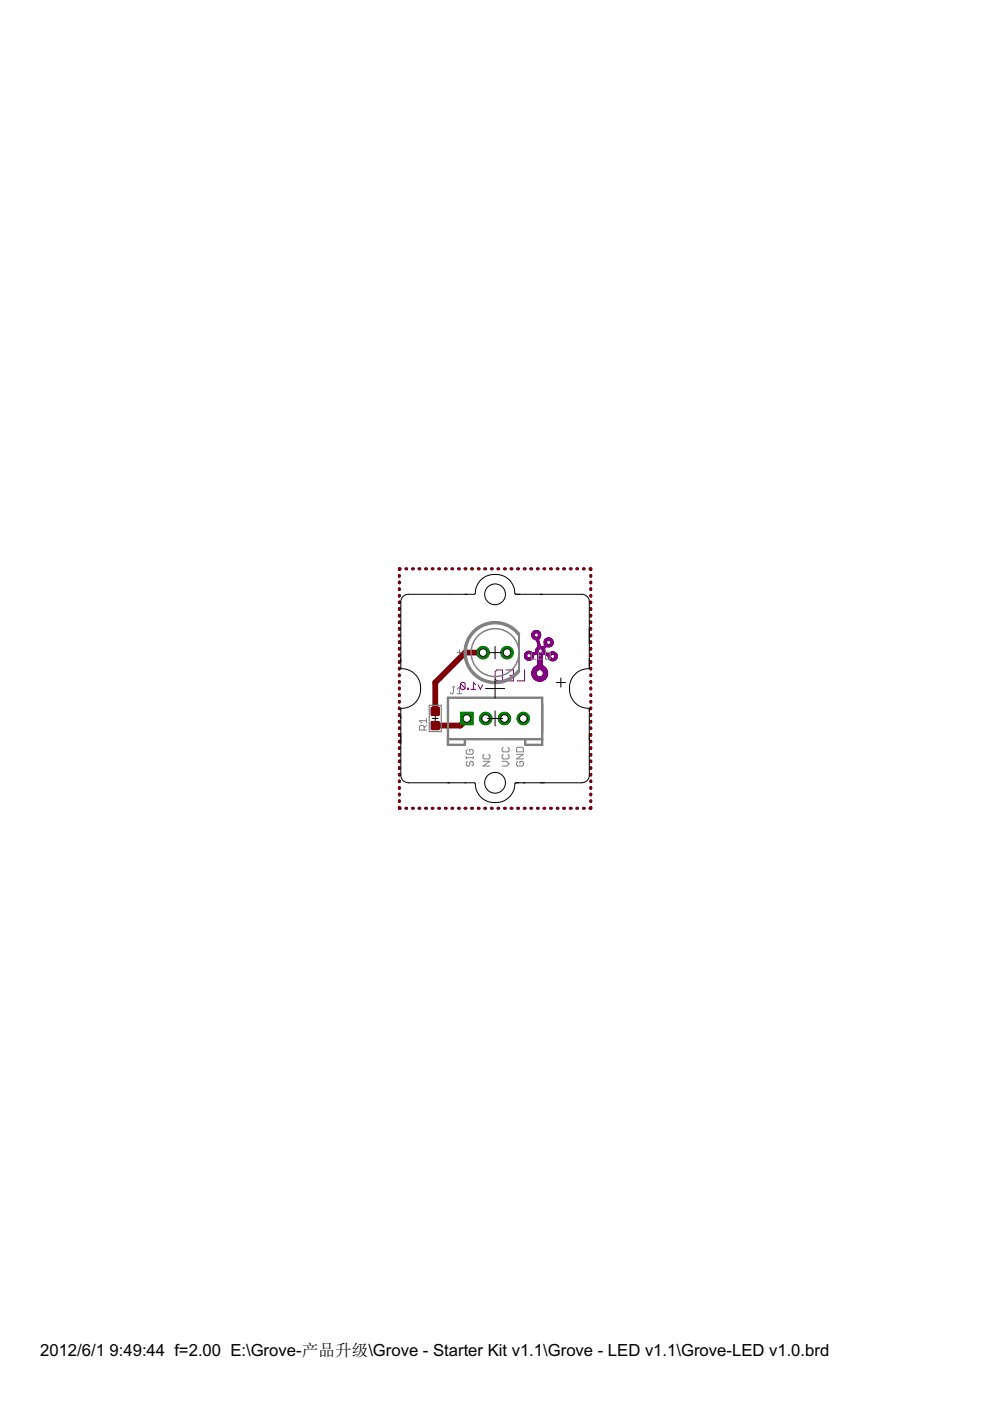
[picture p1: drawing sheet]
<svg xmlns="http://www.w3.org/2000/svg" width="210mm" height="297mm" viewBox="0 0 210 297" stroke-linecap="round" stroke-linejoin="round" font-family="sans-serif">
<defs><g id="words">
<g font-size="4">
<text x="8.5" y="287.5">2012/6/1</text>
<text x="23.2" y="287.5">9:49:44 f=2.00 E:\Grove-产品升级\Grove - Starter Kit v1.1\Grove - LED v1.1\Grove-LED v1.0.brd</text>
</g>
</g></defs>
<path d="M117.9 144.7h2M118.9 143.7v2" fill="none" stroke="#000" stroke-width=".21"/>
<path d="M97.6 144.9v1l.3 .3h.5l.2-.3M97.6 144.9l.3-.2h.5l.2 .2v1M97.6 144.9l1 1M99.1 145.9h.3v.3h-.3zM99.9 146.2h1M100.9 145.2l-.5-.5v1.5M101.4 145.2l.5 1 .5-1M105 142.4l.4-.4h1.1v2.4h-1.1l-.4-.4zM107.3 142h1.6v2.4h-1.6M108.1 143.2h.8M111.2 142v2.4h-1.6" fill="none" stroke="#800080" stroke-width=".21"/>
<g fill="#800080" stroke="#800080" stroke-width=".21">
<path d="M114 144.4h.8z"/>
<path d="M114 144.3l1 .1z"/>
<path d="M113.7 144.3h1.4z"/>
<path d="M113.7 144.2l1.5 .1z"/>
<path d="M113.6 144.2h1.7z"/>
<path d="M113.5 144.1l1.9 .1z"/>
<path d="M113.5 144.1h1.9z"/>
<path d="M113.3 144l2.2 .1z"/>
<path d="M113.3 144h2.2z"/>
<path d="M113.2 143.9l2.5 .1z"/>
<path d="M113.2 143.9h2.5z"/>
<path d="M113.1 143.8l2.6 .1z"/>
<path d="M113.1 143.8h2.6z"/>
<path d="M113.1 143.7l2.7 .1z"/>
<path d="M113.1 143.7h2.7z"/>
<path d="M113.1 143.6l2.8 .1z"/>
<path d="M112.9 143.6h3z"/>
<path d="M114.5 143.5l1.4 .1z"/>
<path d="M112.9 143.5l1.5 .1z"/>
<path d="M114.7 143.5h1.3z"/>
<path d="M112.9 143.5h1.3z"/>
<path d="M114.8 143.4l1.2 .1z"/>
<path d="M112.9 143.4l1.2 .1z"/>
<path d="M114.8 143.4h1.2z"/>
<path d="M112.8 143.4h1.2z"/>
<path d="M114.9 143.3l1.1 .1z"/>
<path d="M112.9 143.3l1 .1z"/>
<path d="M115 143.3h1.1z"/>
<path d="M112.9 143.3h1z"/>
<path d="M115 143.2l1.1 .1z"/>
<path d="M112.8 143.2l1.1 .1z"/>
<path d="M115 143.2h1.1z"/>
<path d="M112.8 143.2h1.1z"/>
<path d="M115.1 143.1l1 .1z"/>
<path d="M112.8 143.1l1 .1z"/>
<path d="M115.1 143.1h1z"/>
<path d="M112.8 143.1h.9z"/>
<path d="M115.1 143l1 .1z"/>
<path d="M112.8 143l.9 .1z"/>
<path d="M115.1 143h1z"/>
<path d="M112.8 143h.9z"/>
<path d="M115.2 142.9l.9 .1z"/>
<path d="M112.8 142.9l.9 .1z"/>
<path d="M115.2 142.9h.9z"/>
<path d="M112.8 142.9h.9z"/>
<path d="M115.2 142.8l.9 .1z"/>
<path d="M112.8 142.8l.9 .1z"/>
<path d="M115.2 142.8h.9z"/>
<path d="M112.8 142.8h.9z"/>
<path d="M115.2 142.7h.9z"/>
<path d="M112.8 142.7h.9z"/>
<path d="M115.2 142.6h.9z"/>
<path d="M112.8 142.6h.9z"/>
<path d="M115.1 142.5l1 .1z"/>
<path d="M112.8 142.5l.9 .1z"/>
<path d="M115.1 142.5h1z"/>
<path d="M112.8 142.5h.9z"/>
<path d="M115.1 142.4l1 .1z"/>
<path d="M112.8 142.4l.9 .1z"/>
<path d="M115.1 142.3l1 .1z"/>
<path d="M112.8 142.3l1 .1z"/>
<path d="M115.1 142.3h1z"/>
<path d="M112.8 142.3h1z"/>
<path d="M115 142.3h1.1z"/>
<path d="M112.8 142.3h1.1z"/>
<path d="M115 142.2h1.1z"/>
<path d="M112.9 142.2h1z"/>
<path d="M114.9 142.2h1.1z"/>
<path d="M112.9 142.2h1.1z"/>
<path d="M114.8 142.1h1.2z"/>
<path d="M112.9 142.1h1.1z"/>
<path d="M114.8 142l1.2 .1z"/>
<path d="M113 142l1.1 .1z"/>
<path d="M114.6 142h1.3z"/>
<path d="M113 142h1.2z"/>
<path d="M112.9 141.9l3 .1z"/>
<path d="M112.9 141.9h3z"/>
<path d="M113 141.9h2.9z"/>
<path d="M113.1 141.8h2.8z"/>
<path d="M113.1 141.8h2.7z"/>
<path d="M113.1 141.7h2.7z"/>
<path d="M113.1 141.6l2.6 .1z"/>
<path d="M113.2 141.6h2.5z"/>
<path d="M113.2 141.5l2.5 .1z"/>
<path d="M113.3 141.5h2.3z"/>
<path d="M113.3 141.4l2.2 .1z"/>
<path d="M113.4 141.4h2.1z"/>
<path d="M113.5 141.4h1.9z"/>
<path d="M113.5 141.3h1.9z"/>
<path d="M113.6 141.2l1.7 .1z"/>
<path d="M113.7 141.2h1.5z"/>
<path d="M113.8 141.1l1.3 .1z"/>
<path d="M113.9 141.1h1.1z"/>
<path d="M113.9 141l1.1 .1z"/>
<path d="M114 141h1z"/>
<path d="M114 140.9l1 .1z"/>
<path d="M114 140.9h1z"/>
<path d="M114 140.8l1 .1z"/>
<path d="M114 140.8h1z"/>
<path d="M114 140.7l1 .1z"/>
<path d="M114 140.7h1z"/>
<path d="M114 140.6l1 .1z"/>
<path d="M114 140.6h1z"/>
<path d="M114 140.5l1 .1z"/>
<path d="M114 140.5h1z"/>
<path d="M114 140.4l1 .1z"/>
<path d="M114 140.4h1z"/>
<path d="M114 140.3l1 .1z"/>
<path d="M114 140.3h1z"/>
<path d="M114 140.2l1 .1z"/>
<path d="M114 140.2h1z"/>
<path d="M114 140.1l1 .1z"/>
<path d="M116.9 140.1h.5z"/>
<path d="M114 140.1h1z"/>
<path d="M116.8 140l.8 .1z"/>
<path d="M114 140l1 .1z"/>
<path d="M116.7 140h1z"/>
<path d="M114 140h1z"/>
<path d="M111.9 140h.5z"/>
<path d="M116.6 139.9l1.2 .1z"/>
<path d="M114 139.9l1 .1z"/>
<path d="M111.8 139.9l.8 .1z"/>
<path d="M116.6 139.9h1.2z"/>
<path d="M114 139.9h1z"/>
<path d="M111.7 139.9h.9z"/>
<path d="M116.4 139.8l1.5 .1z"/>
<path d="M114 139.8l1 .1z"/>
<path d="M111.6 139.8l1.2 .1z"/>
<path d="M116.4 139.8h1.5z"/>
<path d="M114 139.8h1z"/>
<path d="M111.5 139.8h1.3z"/>
<path d="M116.4 139.7l1.5 .1z"/>
<path d="M114 139.7l1 .1z"/>
<path d="M111.5 139.7l1.3 .1z"/>
<path d="M116.3 139.7h1.7z"/>
<path d="M114 139.7h1z"/>
<path d="M111.4 139.7h1.6z"/>
<path d="M117.3 139.6l.7 .1z"/>
<path d="M116.3 139.6l.8 .1z"/>
<path d="M114 139.6l1 .1z"/>
<path d="M111.4 139.6l1.6 .1z"/>
<path d="M117.3 139.6h.8z"/>
<path d="M116.3 139.6h.7z"/>
<path d="M114 139.6h1z"/>
<path d="M111.3 139.6h1.7z"/>
<path d="M117.4 139.5l.7 .1z"/>
<path d="M116.2 139.5l.7 .1z"/>
<path d="M114 139.5l1 .1z"/>
<path d="M111.3 139.5l1.7 .1z"/>
<path d="M117.5 139.5h.7z"/>
<path d="M116.3 139.5h.6z"/>
<path d="M114 139.5h1z"/>
<path d="M111.3 139.5h1.8z"/>
<path d="M117.5 139.4h.6z"/>
<path d="M116.3 139.4h.5z"/>
<path d="M114 139.4h1z"/>
<path d="M112.4 139.4h.7z"/>
<path d="M111.3 139.4h.6z"/>
<path d="M117.6 139.4h.5z"/>
<path d="M111.2 139.4h.7z"/>
<path d="M117.6 139.3l.5 .1z"/>
<path d="M116.2 139.3l.6 .1z"/>
<path d="M114 139.3l1 .1z"/>
<path d="M112.6 139.3l.5 .1z"/>
<path d="M111.2 139.3l.6 .1z"/>
<path d="M117.6 139.3h.5z"/>
<path d="M116.2 139.3h.5z"/>
<path d="M114 139.3h1z"/>
<path d="M112.6 139.3h.5z"/>
<path d="M111.2 139.3h.5z"/>
<path d="M117.6 139.2l.5 .1z"/>
<path d="M116.2 139.2l.5 .1z"/>
<path d="M114 139.2l1 .1z"/>
<path d="M112.6 139.2l.5 .1z"/>
<path d="M111.2 139.2l.5 .1z"/>
<path d="M117.6 139.1l.5 .1z"/>
<path d="M116.2 139.1l.5 .1z"/>
<path d="M114 139.1l1 .1z"/>
<path d="M112.6 139.1l.6 .1z"/>
<path d="M111.2 139.1l.5 .1z"/>
<path d="M117.6 139.1h.5z"/>
<path d="M116.2 139.1h.5z"/>
<path d="M114 139.1h1z"/>
<path d="M112.6 139.1h.6z"/>
<path d="M111.2 139.1h.5z"/>
<path d="M117.6 139h.5z"/>
<path d="M116.1 139h.6z"/>
<path d="M114 139h1z"/>
<path d="M112.6 139h.6z"/>
<path d="M111.2 139h.5z"/>
<path d="M116.1 139h.7z"/>
<path d="M117.6 138.9h.5z"/>
<path d="M116 138.9h.8z"/>
<path d="M114 138.9h1z"/>
<path d="M112.6 138.9h.6z"/>
<path d="M111.2 138.9h.5z"/>
<path d="M117.5 138.9h.6z"/>
<path d="M115.8 138.9h1.1z"/>
<path d="M114 138.9h1.1z"/>
<path d="M117.5 138.8l.7 .1z"/>
<path d="M115.8 138.8l1.1 .1z"/>
<path d="M114 138.8l1.1 .1z"/>
<path d="M112.6 138.8l.6 .1z"/>
<path d="M111.2 138.8l.5 .1z"/>
<path d="M117.3 138.7l.8 .1z"/>
<path d="M115.5 138.7l1.5 .1z"/>
<path d="M113.9 138.7l1.3 .1z"/>
<path d="M112.6 138.7l.8 .1z"/>
<path d="M111.2 138.7l.6 .1z"/>
<path d="M117.3 138.7h.7z"/>
<path d="M115.4 138.7h1.7z"/>
<path d="M113.9 138.7h1.4z"/>
<path d="M112.5 138.7h1z"/>
<path d="M111.3 138.7h.5z"/>
<path d="M113.8 138.6l4.2 .1z"/>
<path d="M112.4 138.6l1.2 .1z"/>
<path d="M111.3 138.6l.6 .1z"/>
<path d="M113.8 138.6h4.2z"/>
<path d="M112.4 138.6h1.2z"/>
<path d="M111.3 138.6h.7z"/>
<path d="M111.3 138.6h6.6z"/>
<path d="M116.4 138.5h1.5z"/>
<path d="M111.3 138.5h4.8z"/>
<path d="M114.6 138.5h1.4z"/>
<path d="M111.4 138.5h3.1z"/>
<path d="M116.5 138.4h1.3z"/>
<path d="M114.8 138.4h1.1z"/>
<path d="M111.4 138.4h3z"/>
<path d="M116.6 138.3l1.1 .1z"/>
<path d="M114.9 138.3l.7 .1z"/>
<path d="M113.3 138.3l.9 .1z"/>
<path d="M111.5 138.3l1.3 .1z"/>
<path d="M116.7 138.3h.9z"/>
<path d="M115 138.3h.5z"/>
<path d="M113.4 138.3h.8z"/>
<path d="M111.5 138.3h1.3z"/>
<path d="M116.8 138.2l.8 .1z"/>
<path d="M115 138.2l.5 .1z"/>
<path d="M113.5 138.2l.7 .1z"/>
<path d="M111.7 138.2l1.1 .1z"/>
<path d="M116.9 138.2h.6z"/>
<path d="M115 138.2h.5z"/>
<path d="M113.5 138.2h.6z"/>
<path d="M111.6 138.2h1.1z"/>
<path d="M115 138.1l.5 .1z"/>
<path d="M113.6 138.1l.5 .1z"/>
<path d="M111.8 138.1l.8 .1z"/>
<path d="M115 138.1h.5z"/>
<path d="M113.6 138.1h.5z"/>
<path d="M111.8 138.1h.6z"/>
<path d="M115 138l.5 .1z"/>
<path d="M113.6 138l.5 .1z"/>
<path d="M112 138l.3 .1z"/>
<path d="M115 138h.5z"/>
<path d="M113.6 138h.5z"/>
<path d="M115 137.9l.5 .1z"/>
<path d="M113.6 137.9l.5 .1z"/>
<path d="M115 137.9h.5z"/>
<path d="M113.6 137.9h.5z"/>
<path d="M114.9 137.8l.6 .1z"/>
<path d="M113.6 137.8l.5 .1z"/>
<path d="M114.9 137.8h.6z"/>
<path d="M113.6 137.8h.6z"/>
<path d="M114.9 137.7l.6 .1z"/>
<path d="M113.6 137.7l.6 .1z"/>
<path d="M114.9 137.7h.6z"/>
<path d="M113.6 137.7h.6z"/>
<path d="M114.9 137.6l.5 .1z"/>
<path d="M113.7 137.6l.6 .1z"/>
<path d="M114.8 137.6h.7z"/>
<path d="M113.7 137.6h.7z"/>
<path d="M114.6 137.5l.8 .1z"/>
<path d="M113.7 137.5l.8 .1z"/>
<path d="M113.7 137.5h1.8z"/>
<path d="M113.8 137.4l1.7 .1z"/>
<path d="M113.8 137.4h1.7z"/>
<path d="M113.9 137.3l1.6 .1z"/>
<path d="M113.9 137.3h1.8z"/>
<path d="M114 137.2l1.7 .1z"/>
<path d="M114 137.2h1.8z"/>
<path d="M116.1 137.1l.5 .1z"/>
<path d="M115.1 137.1l.7 .1z"/>
<path d="M114.1 137.1l.9 .1z"/>
<path d="M115.3 137.1h1.5z"/>
<path d="M114.1 137.1h.9z"/>
<path d="M115.3 137l1.6 .1z"/>
<path d="M114.1 137l.5 .1z"/>
<path d="M115.4 137h1.5z"/>
<path d="M114.1 137h.5z"/>
<path d="M115.4 136.9l1.6 .1z"/>
<path d="M114.1 136.9l.4 .1z"/>
<path d="M115.4 136.9h1.6z"/>
<path d="M114.1 136.9h.4z"/>
<path d="M115.4 136.8l1.7 .1z"/>
<path d="M114 136.8l.5 .1z"/>
<path d="M115.4 136.8h1.7z"/>
<path d="M114 136.8h.5z"/>
<path d="M115.4 136.7l1.8 .1z"/>
<path d="M114 136.7l.5 .1z"/>
<path d="M115.4 136.7h1.8z"/>
<path d="M114 136.7h.5z"/>
<path d="M116.5 136.6l.7 .1z"/>
<path d="M115.4 136.6l.8 .1z"/>
<path d="M114 136.6l.5 .1z"/>
<path d="M116.5 136.6h.7z"/>
<path d="M115.4 136.6h.7z"/>
<path d="M114 136.6h.5z"/>
<path d="M116.6 136.5l.7 .1z"/>
<path d="M115.4 136.5l.6 .1z"/>
<path d="M114 136.5l.5 .1z"/>
<path d="M116.7 136.5h.6z"/>
<path d="M115.4 136.5h.5z"/>
<path d="M114 136.5h.4z"/>
<path d="M116.8 136.4l.5 .1z"/>
<path d="M115.4 136.4l.5 .1z"/>
<path d="M114 136.4l.4 .1z"/>
<path d="M116.8 136.4h.5z"/>
<path d="M115.4 136.4h.5z"/>
<path d="M114 136.4h.4z"/>
<path d="M116.8 136.3l.5 .1z"/>
<path d="M115.4 136.3l.5 .1z"/>
<path d="M113.9 136.3l.5 .1z"/>
<path d="M116.8 136.3h.5z"/>
<path d="M115.4 136.3h.5z"/>
<path d="M113.9 136.3h.5z"/>
<path d="M116.8 136.2h.5z"/>
<path d="M115.4 136.2h.5z"/>
<path d="M113.9 136.2h.4z"/>
<path d="M116.8 136.1l.5 .1z"/>
<path d="M115.4 136.1l.5 .1z"/>
<path d="M113.9 136.1l.4 .1z"/>
<path d="M116.8 136.1h.5z"/>
<path d="M115.4 136.1h.5z"/>
<path d="M113.9 136.1h.4z"/>
<path d="M116.8 136l.5 .1z"/>
<path d="M115.4 136l.5 .1z"/>
<path d="M113.9 136l.4 .1z"/>
<path d="M116.7 136h.6z"/>
<path d="M115.4 136h.5z"/>
<path d="M113.9 136h.4z"/>
<path d="M116.7 135.9l.5 .1z"/>
<path d="M115.4 135.9l.6 .1z"/>
<path d="M113.8 135.9l.5 .1z"/>
<path d="M116.6 135.9h.6z"/>
<path d="M115.4 135.9h.6z"/>
<path d="M113.8 135.9h.4z"/>
<path d="M116.6 135.8h.6z"/>
<path d="M115.4 135.8h.7z"/>
<path d="M113.8 135.8h.4z"/>
<path d="M116.4 135.8h.8z"/>
<path d="M115.4 135.8h.8z"/>
<path d="M113.7 135.8h.5z"/>
<path d="M115.4 135.7h1.8z"/>
<path d="M113.7 135.7h.5z"/>
<path d="M115.5 135.7h1.7z"/>
<path d="M115.5 135.6l1.6 .1z"/>
<path d="M113.4 135.6l.8 .1z"/>
<path d="M115.6 135.6h1.4z"/>
<path d="M113.3 135.6h.9z"/>
<path d="M115.7 135.5l1.3 .1z"/>
<path d="M113.3 135.5l1 .1z"/>
<path d="M115.7 135.4l1.2 .1z"/>
<path d="M113.2 135.4l1.1 .1z"/>
<path d="M115.7 135.4h1.2z"/>
<path d="M113.1 135.4h1.2z"/>
<path d="M115.8 135.4h1z"/>
<path d="M113.1 135.4h1.3z"/>
<path d="M115.9 135.3h.8z"/>
<path d="M113 135.3h1.4z"/>
<path d="M116 135.3h.6z"/>
<path d="M113 135.3h1.5z"/>
<path d="M116.2 135.2h.3z"/>
<path d="M112.9 135.2h1.6z"/>
<path d="M112.9 135.1l1.6 .1z"/>
<path d="M112.8 135.1h1.7z"/>
<path d="M113.9 135l.7 .1z"/>
<path d="M112.8 135l.8 .1z"/>
<path d="M114 135h.6z"/>
<path d="M112.8 135h.6z"/>
<path d="M114 134.9l.6 .1z"/>
<path d="M112.8 134.9l.5 .1z"/>
<path d="M114 134.9h.6z"/>
<path d="M112.8 134.9h.5z"/>
<path d="M114.1 134.9h.5z"/>
<path d="M114.1 134.8h.5z"/>
<path d="M112.8 134.8h.5z"/>
<path d="M114.1 134.7l.5 .1z"/>
<path d="M112.8 134.7l.5 .1z"/>
<path d="M114.2 134.7h.4z"/>
<path d="M112.7 134.7h.6z"/>
<path d="M114.2 134.6l.4 .1z"/>
<path d="M112.7 134.6l.6 .1z"/>
<path d="M114.2 134.6h.4z"/>
<path d="M112.7 134.6h.5z"/>
<path d="M114.2 134.5l.4 .1z"/>
<path d="M112.7 134.5l.6 .1z"/>
<path d="M114.1 134.5h.5z"/>
<path d="M112.8 134.5h.5z"/>
<path d="M114.1 134.4l.5 .1z"/>
<path d="M112.8 134.4l.5 .1z"/>
<path d="M114.1 134.4h.5z"/>
<path d="M112.8 134.4h.5z"/>
<path d="M114 134.3l.6 .1z"/>
<path d="M112.8 134.3l.5 .1z"/>
<path d="M114 134.3h.6z"/>
<path d="M112.8 134.3h.6z"/>
<path d="M114 134.2l.6 .1z"/>
<path d="M112.8 134.2l.7 .1z"/>
<path d="M113.8 134.2h.8z"/>
<path d="M112.8 134.2h.8z"/>
<path d="M112.8 134.1l1.7 .1z"/>
<path d="M112.9 134.1h1.6z"/>
<path d="M113 134l1.5 .1z"/>
<path d="M113 134h1.5z"/>
<path d="M113 133.9l1.4 .1z"/>
<path d="M113.1 133.9h1.2z"/>
<path d="M113.1 133.8l1.2 .1z"/>
<path d="M113.2 133.8h1z"/>
<path d="M113.3 133.7l.8 .1z"/>
</g>
<g fill="none" stroke="#000080" stroke-width=".61">
<path d="M84.7 122v.2M84.7 123.4v.2M84.7 124.8v.2M84.7 126.2v.2M84.7 127.6v.2M84.7 129v.2M84.7 130.4v.2M84.7 131.8v.2M84.7 133.2v.2M84.7 134.6v.2M84.7 136.1v.1M84.7 137.5v.1"/>
<path d="M84.7 138.9v.1M84.8 120.6h-.1v.2M86.1 120.6h.1M87.5 120.6h.1M88.8 120.6h.2M90.2 120.6h.2M91.6 120.6h.2M93 120.6h.2M94.4 120.6h.2M95.8 120.6h.2M97.2 120.6h.2M98.6 120.6h.2"/>
<path d="M100 120.6h.2M101.4 120.6h.2M102.8 120.6h.2M104.2 120.6h.2M105.6 120.6h.1M107 120.6h.1M108.4 120.6h.1M109.7 120.6h.2M111.1 120.6h.2M112.5 120.6h.2M113.9 120.6h.2M115.3 120.6h.2"/>
<path d="M116.7 120.6h.2M118.1 120.6h.2M119.5 120.6h.2M120.9 120.6h.2M122.3 120.6h.2M123.7 120.6h.2M125.1 120.6h.2v.2M125.3 122v.2M125.3 123.4v.2M125.3 124.8v.2M125.3 126.2v.2M125.3 127.6v.2"/>
<path d="M125.3 129v.2M125.3 130.4v.2M125.3 131.8v.2M125.3 133.2v.2M125.3 134.6v.2M125.3 136.1v.1M125.3 137.5v.1M125.3 138.9v.1M84.7 140.3v.2M84.7 141.7v.2M84.7 143.1v.2M84.7 144.5v.2"/>
<path d="M84.7 145.9v.2M84.7 147.3v.2M84.7 148.7v.2M84.7 150.1v.2M84.7 151.5v.2M84.7 152.9v.2M84.7 154.3v.2M84.7 155.7v.2M84.7 157.1v.2M84.7 158.5v.2M84.7 159.9v.2M125.3 140.3v.2"/>
<path d="M125.3 141.7v.2M125.3 143.1v.2M125.3 144.5v.2M125.3 145.9v.2M125.3 147.3v.2M125.3 148.7v.2M125.3 150.1v.2M125.3 151.5v.2M125.3 152.9v.2M125.3 154.3v.2M125.3 155.7v.2M125.3 157.1v.2"/>
<path d="M125.3 158.5v.2M125.3 159.9v.2M84.7 171.2v.2h.1M84.7 161.3v.2M84.7 162.8v.1M84.7 164.1v.2M84.7 165.6v.1M84.7 167v.2M84.7 168.4v.2M84.7 169.8v.1M86.1 171.4h.1M87.5 171.4h.1"/>
<path d="M88.8 171.4h.2M90.2 171.4h.2M91.6 171.4h.2M93 171.4h.2M94.4 171.4h.2M95.8 171.4h.2M97.2 171.4h.2M98.6 171.4h.2M100 171.4h.2M101.4 171.4h.2M102.8 171.4h.2M104.2 171.4h.2"/>
<path d="M105.6 171.4h.1M107 171.4h.1M108.4 171.4h.1M109.7 171.4h.2M111.1 171.4h.2M112.5 171.4h.2M113.9 171.4h.2M115.3 171.4h.2M116.7 171.4h.2M118.1 171.4h.2M119.5 171.4h.2M120.9 171.4h.2"/>
<path d="M122.3 171.4h.2M123.7 171.4h.2M125.3 161.3v.2M125.3 162.8v.1M125.3 164.1v.2M125.3 165.6v.1M125.3 167v.2M125.3 168.4v.2M125.3 169.8v.1M125.3 171.2v.2h-.2"/>
</g>
<path d="M97.7 151h2.6v2.6h-2.6z" fill="#008000" stroke="#008000" stroke-width=".21"/>
<circle cx="99" cy="152.3" r=".8" fill="#fff" stroke="#000" stroke-width=".21"/>
<circle cx="103" cy="152.3" r="1.31" fill="#008000" stroke="#008000" stroke-width=".21"/>
<circle cx="103" cy="152.3" r=".8" fill="#fff" stroke="#000" stroke-width=".21"/>
<circle cx="107" cy="152.3" r="1.31" fill="#008000" stroke="#008000" stroke-width=".21"/>
<circle cx="107" cy="152.3" r=".8" fill="#fff" stroke="#000" stroke-width=".21"/>
<circle cx="111" cy="152.3" r="1.31" fill="#008000" stroke="#008000" stroke-width=".21"/>
<circle cx="111" cy="152.3" r=".8" fill="#fff" stroke="#000" stroke-width=".21"/>
<circle cx="102.4" cy="138.4" r="1.31" fill="#008000" stroke="#008000" stroke-width=".21"/>
<circle cx="102.4" cy="138.4" r=".8" fill="#fff" stroke="#000" stroke-width=".21"/>
<circle cx="107.5" cy="138.4" r="1.31" fill="#008000" stroke="#008000" stroke-width=".21"/>
<circle cx="107.5" cy="138.4" r=".8" fill="#fff" stroke="#000" stroke-width=".21"/>
<g fill="#800000" stroke="#800000" stroke-width=".21">
<path d="M91.5 153h1.6v1.7h-1.6z" fill-rule="evenodd"/>
<path d="M91.5 150h1.6v1.6h-1.6z" fill-rule="evenodd"/>
</g>
<g fill="none" stroke="#800000" stroke-width=".61">
<path d="M84.7 122v.2M84.7 123.4v.2M84.7 124.8v.2M84.7 126.2v.2M84.7 127.6v.2M84.7 129v.2M84.7 130.4v.2M84.7 131.8v.2M84.7 133.2v.2M84.7 134.6v.2M84.7 136.1v.1M84.7 137.5v.1"/>
<path d="M84.7 138.9v.1M84.8 120.6h-.1v.2M86.1 120.6h.1M87.5 120.6h.1M88.8 120.6h.2M90.2 120.6h.2M91.6 120.6h.2M93 120.6h.2M94.4 120.6h.2M95.8 120.6h.2M97.2 120.6h.2M98.6 120.6h.2"/>
<path d="M100 120.6h.2M101.4 120.6h.2M102.8 120.6h.2M104.2 120.6h.2M105.6 120.6h.1M107 120.6h.1M108.4 120.6h.1M109.7 120.6h.2M111.1 120.6h.2M112.5 120.6h.2M113.9 120.6h.2M115.3 120.6h.2"/>
<path d="M116.7 120.6h.2M118.1 120.6h.2M119.5 120.6h.2M120.9 120.6h.2M122.3 120.6h.2M123.7 120.6h.2M125.1 120.6h.2v.2M125.3 122v.2M125.3 123.4v.2M125.3 124.8v.2M125.3 126.2v.2M125.3 127.6v.2"/>
<path d="M125.3 129v.2M125.3 130.4v.2M125.3 131.8v.2M125.3 133.2v.2M125.3 134.6v.2M125.3 136.1v.1M125.3 137.5v.1M125.3 138.9v.1M84.7 140.3v.2M84.7 141.7v.2M84.7 143.1v.2M84.7 144.5v.2"/>
<path d="M84.7 145.9v.2M84.7 147.3v.2M84.7 148.7v.2M84.7 150.1v.2M84.7 151.5v.2M84.7 152.9v.2M84.7 154.3v.2M84.7 155.7v.2M84.7 157.1v.2M84.7 158.5v.2M84.7 159.9v.2M125.3 140.3v.2"/>
<path d="M125.3 141.7v.2M125.3 143.1v.2M125.3 144.5v.2M125.3 145.9v.2M125.3 147.3v.2M125.3 148.7v.2M125.3 150.1v.2M125.3 151.5v.2M125.3 152.9v.2M125.3 154.3v.2M125.3 155.7v.2M125.3 157.1v.2"/>
<path d="M125.3 158.5v.2M125.3 159.9v.2M84.7 171.2v.2h.1M84.7 161.3v.2M84.7 162.8v.1M84.7 164.1v.2M84.7 165.6v.1M84.7 167v.2M84.7 168.4v.2M84.7 169.8v.1M86.1 171.4h.1M87.5 171.4h.1"/>
<path d="M88.8 171.4h.2M90.2 171.4h.2M91.6 171.4h.2M93 171.4h.2M94.4 171.4h.2M95.8 171.4h.2M97.2 171.4h.2M98.6 171.4h.2M100 171.4h.2M101.4 171.4h.2M102.8 171.4h.2M104.2 171.4h.2"/>
<path d="M105.6 171.4h.1M107 171.4h.1M108.4 171.4h.1M109.7 171.4h.2M111.1 171.4h.2M112.5 171.4h.2M113.9 171.4h.2M115.3 171.4h.2M116.7 171.4h.2M118.1 171.4h.2M119.5 171.4h.2M120.9 171.4h.2"/>
<path d="M122.3 171.4h.2M123.7 171.4h.2M125.3 161.3v.2M125.3 162.8v.1M125.3 164.1v.2M125.3 165.6v.1M125.3 167v.2M125.3 168.4v.2M125.3 169.8v.1M125.3 171.2v.2h-.2"/>
</g>
<path d="M102.4 138.4h-3.8l-6.3 6.3v6.1M99 152.3l-1.4 1.5h-5.3" fill="none" stroke="#800000" stroke-width="1.2"/>
<path d="M97.7 151h2.6v2.6h-2.6z" fill="#008000" stroke="#008000" stroke-width=".21"/>
<circle cx="99" cy="152.3" r=".8" fill="#fff" stroke="#000" stroke-width=".21"/>
<circle cx="103" cy="152.3" r="1.31" fill="#008000" stroke="#008000" stroke-width=".21"/>
<circle cx="103" cy="152.3" r=".8" fill="#fff" stroke="#000" stroke-width=".21"/>
<circle cx="107" cy="152.3" r="1.31" fill="#008000" stroke="#008000" stroke-width=".21"/>
<circle cx="107" cy="152.3" r=".8" fill="#fff" stroke="#000" stroke-width=".21"/>
<circle cx="111" cy="152.3" r="1.31" fill="#008000" stroke="#008000" stroke-width=".21"/>
<circle cx="111" cy="152.3" r=".8" fill="#fff" stroke="#000" stroke-width=".21"/>
<circle cx="102.4" cy="138.4" r="1.31" fill="#008000" stroke="#008000" stroke-width=".21"/>
<circle cx="102.4" cy="138.4" r=".8" fill="#fff" stroke="#000" stroke-width=".21"/>
<circle cx="107.5" cy="138.4" r="1.31" fill="#008000" stroke="#008000" stroke-width=".21"/>
<circle cx="107.5" cy="138.4" r=".8" fill="#fff" stroke="#000" stroke-width=".21"/>
<g fill="none" stroke="#808080" stroke-width=".21">
<path d="M96.9 138.3h1M97.4 137.8v1M112.6 138.3v1.5h1M114.2 139h.4M115.1 138.3h-.9v1.5h.9M115.7 138.3h.7l.2 .2v1l-.2 .3h-.7zM89.9 154.8v-.7l-.2-.3h-.5l-.3 .3v.7h1.5M90.4 153.8l-.5 .5M90.4 152.8h-1.5l.6 .5M90.4 152.3v1M95.9 145.6h.5M96.2 145.6v1.3l-.3 .2h-.2l-.3-.2"/>
<path d="M96.9 146.1l.5-.5v1.5M96.9 147.1h1M99.1 158.9l-.3 .3v.5l.3 .2h1l.2-.2v-.5l-.2-.3h-.5v.5M102.6 159.9l-.2 .3v.5l.2 .2h1l.3-.2v-.5l-.3-.3M106.7 159.9l-.2 .3v.5l.2 .2h1l.2-.2v-.5l-.2-.3M106.7 158.4l-.2 .3v.5l.2 .2h1l.2-.2v-.5l-.2-.3M109.5 159.9h1.5l-1.5 1h1.5M109.7 158.4h1l.3 .3v.7h-1.5v-.7zM98.8 160.4v.5M98.8 160.7h1.5M99.1 161.4l-.3 .3v.5l.3 .2h.2l.3-.2v-.5l.2-.3h.3l.2 .3v.5l-.2 .2M100.3 160.4v.5"/>
<path d="M102.4 161.4h1.5l-1.5 1h1.5M106.5 161.4h.9l.5 .5-.5 .5h-.9M109.7 161.4l-.2 .3v.5l.2 .2h1l.3-.2v-.5l-.3-.3h-.5v.5"/>
</g>
<path d="M91 149.5h2.6v5.6h-2.6zM95 150.3v4" fill="none" stroke="#808080" stroke-width=".25"/>
<path d="M95 156.7h20M98.6 156.7v1.2h-3.6v-10h20v10h-3.6v-1.2" fill="none" stroke="#808080" stroke-width=".51"/>
<path d="M110 134.6v7.6" fill="none" stroke="#808080" stroke-width=".42"/>
<path d="M100.2 133.7a6.6 6.6 0 0 1 10 .7l-.4 .3a6.1 6.1 0 0 0-8.9-.8 6.1 6.1 0 0 0 0 9 6.1 6.1 0 0 0 8.9-.9l.4 .3a6.6 6.6 0 0 1-9.6 1.1 6.6 6.6 0 0 1-.4-9.7z" fill-rule="evenodd" fill="#808080" stroke="#808080" stroke-width=".21"/>
<circle cx="105" cy="138.4" r="5.1" fill="none" stroke="#808080" stroke-width=".32"/>
<g fill="none" stroke="#000" stroke-width=".21">
<path d="M85.4 126.5l.6-.4 .6-.1h14.1a4.3 4.3 0 0 1 4.3-4.2 4.3 4.3 0 0 1 4.3 4.2h14a1.59 1.59 0 0 1 1.6 1.6v14.1a4.3 4.3 0 0 0-4.1 4.3 4.3 4.3 0 0 0 4.1 4.3v14.1a1.59 1.59 0 0 1-1.6 1.6h-14a4.3 4.3 0 0 1-4.3 4.2 4.3 4.3 0 0 1-4.3-4.2h-14.1a1.59 1.59 0 0 1-1.6-1.6v-14.1a4.3 4.3 0 0 0 4.2-4.3 4.3 4.3 0 0 0-4.2-4.3v-14.1l.1-.6zM103.7 138.4h2.6M105 137.1v2.6M91.7 152.3h1.2M92.3 151.7v1.2M102.9 146h4.1M103.4 152.3h3.2M105 144v4M105 150.7v3.2"/>
<circle cx="105" cy="126" r="2.2"/>
<circle cx="105" cy="166" r="2.2"/>
</g>
<use href="#words"/>
</svg>
